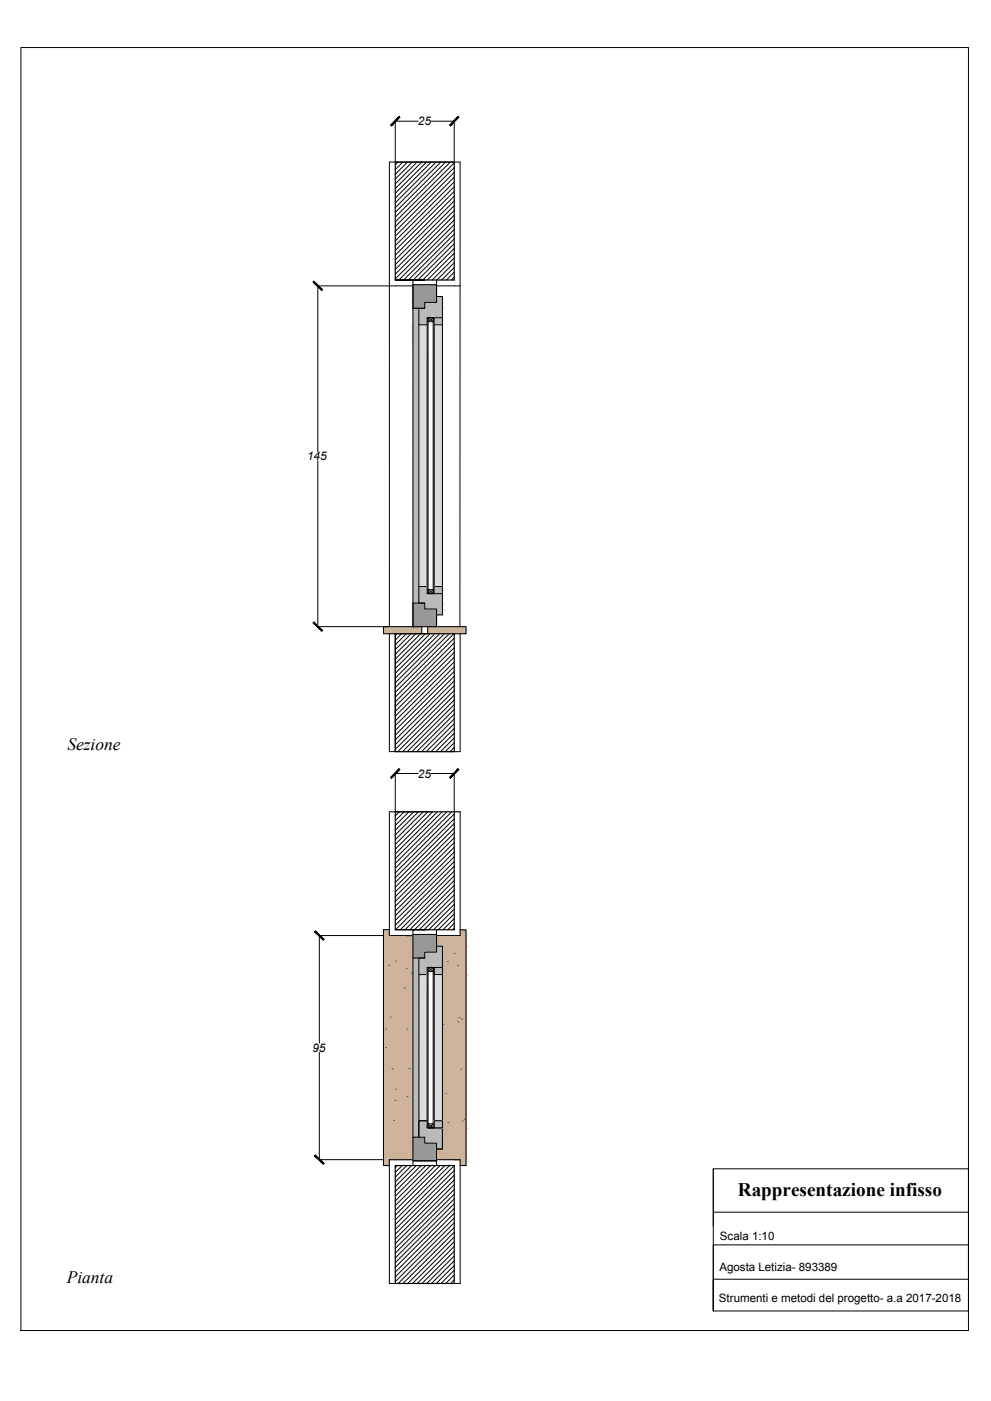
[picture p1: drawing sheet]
<svg xmlns="http://www.w3.org/2000/svg" width="420mm" height="594mm" viewBox="0 0 420 594" stroke-linecap="round" stroke-linejoin="round" font-family="sans-serif">
<defs><g id="words">
<text font-size="8.1" x="312.8" y="507.1">Rappresentazione infisso</text>
<g font-size="7.4">
<text x="28.6" y="317.9">Sezione</text>
<text x="28.3" y="544.2">Pianta</text>
</g>
<g font-size="5">
<text x="177.2" y="53.2">25</text>
<text x="130.2" y="195.3">145</text>
<text x="177.2" y="329.8">25</text>
<text x="132.4" y="446">95</text>
</g>
<g font-size="4.9">
<text x="305.2" y="525.8">Scala 1:10</text>
<text x="305" y="539.1">Agosta Letizia- 893389</text>
<text x="304.8" y="552.3">Strumenti e metodi del progetto- a.a 2017-2018</text>
</g>
</g></defs>
<!-- layer: 0 -->
<g fill="none" stroke="#000" stroke-width=".42">
<path d="M8.9 20.2h401.7v544h-401.7zM167.6 51.2v17.5M167.6 51.4h9.7M182.9 51.4h9.7M192.6 51.2v17.5M168.7 68.7l-1.1 1.2M170.8 68.7l-3.2 3.2M172.8 68.7l-5.2 5.2M174.8 68.7l-7.2 7.2M176.8 68.7l-9.2 9.3M178.8 68.7l-11.2 11.3M180.8 68.7l-13.2 13.3"/>
<path d="M182.9 68.7l-15.3 15.3M184.9 68.7l-17.3 17.3M186.9 68.7l-19.3 19.3M188.9 68.7l-21.3 21.4M190.9 68.7l-23.3 23.4M192.6 69.1l-25 25M192.6 71.1l-25 25M192.6 73.1l-25 25M192.6 75.1l-25 25M192.6 77.1l-25 25M192.6 79.2l-25 25M192.6 81.2l-25 25"/>
<path d="M192.6 83.2l-25 25M192.6 85.2l-25 25M192.6 87.2l-25 25M192.6 89.2l-25 25M192.6 91.2l-25 25M192.6 93.3l-25 25M192.6 95.3l-23.5 23.4M192.6 97.3l-21.5 21.4M192.6 99.3l-19.4 19.4M174.1 118.7h5h-11.5h12.5h-5v2M185.1 118.7v9.5M192.6 101.3l-17.4 17.4"/>
<path d="M192.6 103.3l-15.4 15.4M192.6 105.4l-13.4 13.3M192.6 107.4l-11.4 11.3M192.6 109.4l-9.4 9.3M192.6 111.4l-7.3 7.3M192.6 113.4l-5.3 5.3M192.6 115.4l-3.3 3.3M192.6 117.5l-1.3 1.2M134.6 121.2h40.5M134.7 121.2v70.4M175.1 120.7h10v7.5h-5v2.5h-5zM175.1 120.7v145"/>
<path d="M175.1 130.7h5M177.6 137.7v118h2.5M181.1 137.7v111M181.1 134.7h.4M181.5 134.7h2.2v1.7h-2.2zM181.5 134.7v117M181.5 134.7l2.2 1.7M183.7 134.7h.4v117M183.7 134.7v117M183.7 134.7l-2.2 1.7M185.1 125.7h2.5v9h-6.5v3h-3.5v-7M185.1 121.2h10"/>
<path d="M187.6 134.7v3h-3.5M187.6 137.7v111M134.7 195.4v70.3M177.6 248.7h3.5M181.1 248.7v3h6.5v9h-2.5M181.1 251.7h.4M181.5 250h2.2v1.7h-2.2zM181.5 250l2.2 1.7M183.7 251.7h.4M183.7 250l-2.2 1.7M184.1 251.7v-3h3.5v3M185.1 258.2v7.5"/>
<path d="M134.6 265.7h30.4M165.1 268.7v50h30v-50M165.1 265.7v-197h30l-.1 197M167.6 268.7h-5v-3h16.2v3M167.6 268.7h13.7v-3h16.3v3h-5M167.6 268.7v50M168.3 268.7l-.7 .7M170.3 268.7l-2.7 2.7M172.3 268.7l-4.7 4.7M174.3 268.7l-6.7 6.7M175.1 265.7v-10h5v2.5h5v7.5M175.1 265.7h10"/>
<path d="M176.3 268.7l-8.7 8.8M178.3 268.7l-10.7 10.8M180.4 268.7l-12.8 12.8M182.4 268.7l-14.8 14.8M184.4 268.7l-16.8 16.8M186.4 268.7l-18.8 18.8M188.4 268.7l-20.8 20.9M190.4 268.7l-22.8 22.9M192.4 268.7l-24.8 24.9M192.6 270.6l-25 25M192.6 272.6l-25 25M192.6 274.6l-25 25"/>
<path d="M192.6 276.6l-25 25.1M192.6 278.7l-25 25M192.6 280.7l-25 25M192.6 282.7l-25 25M192.6 284.7l-25 25M192.6 286.7l-25 25M192.6 288.7l-25 25M192.6 290.8l-25 25M192.6 292.8l-25 25M192.6 294.8l-24 23.9M192.6 296.8l-21.9 21.9M192.6 298.8l-19.9 19.9"/>
<path d="M192.6 300.8l-17.9 17.9M192.6 302.8l-15.9 15.9M192.6 304.9l-13.9 13.8M192.6 306.9l-11.9 11.8M192.6 308.9l-9.9 9.8M192.6 310.9l-7.8 7.8M192.6 312.9l-5.8 5.8M192.6 314.9l-3.8 3.8M192.6 317l-1.8 1.7M167.6 327.8v16.4M167.6 328h9.7M182.9 328h9.7"/>
<path d="M192.6 327.8v16.4M169.3 344.2l-1.7 1.8M171.3 344.2l-3.7 3.8M173.4 344.2l-5.8 5.8M175.4 344.2l-7.8 7.8M177.4 344.2l-9.8 9.8M179.4 344.2l-11.8 11.9M181.4 344.2l-13.8 13.9M182.6 344.2h-17.5v52.5h10M183.4 344.2l-15.8 15.9M185.4 344.2l-17.8 17.9M187.5 344.2l-19.9 19.9"/>
<path d="M189.5 344.2l-21.9 21.9M191.5 344.2l-23.9 23.9M192.6 345.2l-25 25M192.6 347.2l-25 25M192.6 349.2l-25 25M192.6 351.2l-25 25M192.6 353.2l-25 25M192.6 355.2l-25 25M192.6 357.3l-25 25M192.6 359.3l-25 25M195.1 344.2v52.5h-10M192.6 361.3l-25 25"/>
<path d="M192.6 363.3l-25 25M192.6 365.3l-25 25M192.6 367.3l-25 25M192.6 369.4l-24.9 24.8M192.6 371.4l-22.9 22.8M192.6 373.4l-20.9 20.8M192.6 375.4l-18.9 18.8M192.6 377.4l-16.8 16.8M192.6 379.4l-14.8 14.8M135.2 396.7h27.3M135.4 396.7v45.6M165.1 394.2h-2.5v100h2.5"/>
<path d="M167.6 394.2h12.5h-5v2M175.1 396.2v10h5v-2.5h5v-7.5M175.1 396.2h10M178.6 394.2h3M185.1 394.2v2M192.6 381.4l-12.8 12.8M192.6 383.5l-10.8 10.7M192.6 385.5l-8.8 8.7M192.6 387.5l-6.8 6.7M192.6 389.5l-4.8 4.7M192.6 391.5l-2.7 2.7M192.6 393.5l-.7 .7"/>
<path d="M195.1 394.3h2.5v99.9h-2.5M175.1 406.2v76M177.6 413.2v62M180.1 406.2h-2.5v7h3.5M181.5 410.2h2.2v1.7h-2.2zM181.5 410.2v68M181.5 411.9l2.2-1.7v68l-2.2-1.7M181.5 410.2l2.2 1.7M185.1 401.2h2.5v9h-6.5v65M187.6 410.2v3h-3.5v-3v65M187.6 413.2v62M135.4 446.1v45.6"/>
<path d="M181.4 478.2h2.7M181.5 476.5h2.2v1.7h-2.2zM183.7 476.5l-2.2 1.7M184.1 478.2v-3h3.5v3M184.1 475.2h3.5v3h-3.5zM135.2 491.7h27.3M168.4 494.2l-.8 .9M170.5 494.2l-2.9 2.9M172.5 494.2l-4.9 4.9M174.5 494.2l-6.9 7M175.1 482.2h5v2.5h5v7.5h-10zM175.1 491.7h-10v52.5h30v-52.5h-10"/>
<path d="M176.5 494.2l-8.9 9M177.6 482.2v-7h3.5v3h6.5v9h-2.5h2.5v-9h-6.5v-3h-3.5v7h2.5M178.5 494.2l-10.9 11M180.1 494.2h-5v-2h10v2M180.5 494.2l-12.9 13M182.6 494.2l-15 15M184.6 494.2l-17 17M186.6 494.2l-19 19M188.6 494.2l-21 21.1M190.6 494.2l-23 23.1M192.6 494.3l-25 25M192.6 496.3l-25 25"/>
<path d="M192.6 498.3l-25 25M302.4 495.6h108.2v60.3h-108.2v-28h108.2v14.5h-108.2v13.5zM302.4 495.6v24.3M192.6 500.3l-25 25M192.6 502.4l-25 25M192.6 504.4l-25 25M192.6 506.4l-25 25M192.6 508.4l-25 25M192.6 510.4l-25 25M192.6 512.4l-25 25M192.6 514.5l-25 25M192.6 516.5l-25 25"/>
<path d="M192.6 518.5l-25 25M302.4 514h108.2M192.6 520.5l-23.8 23.7M192.6 522.5l-21.7 21.7M192.6 524.5l-19.7 19.7M192.6 526.5l-17.7 17.7M192.6 528.5l-15.7 15.7M192.6 530.6l-13.7 13.6M192.6 532.6l-11.7 11.6M192.6 534.6l-9.7 9.6M192.6 536.6l-7.6 7.6M192.6 538.6l-5.6 5.6"/>
<path d="M192.6 540.6l-3.6 3.6M192.6 542.7l-1.6 1.5"/>
</g>
<path d="M167.6 68.7h25v50h-25zM167.6 268.7h25v50h-25zM192.6 344.2v50h-25v-50h27.5M167.6 494.2h25v50h-25z" fill="none" stroke="#000" stroke-width=".5"/>
<g fill="#ccb39a" stroke="#ccb39a" stroke-width=".42">
<path d="M162.6 396.7h3.7z"/>
<path d="M187.6 396.7h7.5z"/>
<path d="M170.1 396.7h5z"/>
<path d="M170.1 491.7h5z"/>
<path d="M195.1 394.3h2.5z"/>
<path d="M185.1 396.7h12.5z"/>
<path d="M192.6 491.7h5z"/>
<path d="M162.6 396.7h7.5zM162.6 396.7h7.5z"/>
<path d="M170.1 396.7l5 9.5v-9.5zM170.1 396.7l5 9.5h-5z"/>
<path d="M170.1 406.2l5 76v-76zM170.1 406.2l5 76h-5z"/>
<path d="M187.6 396.7l7.5 95v-95zM187.6 396.7l7.5 95h-7.5z"/>
<path d="M170.1 482.2l5 9.5v-9.5zM170.1 482.2l5 9.5h-5z"/>
<path d="M162.6 396.7l7.5 95v-95zM162.6 396.7l7.5 95h-7.5zM162.6 491.7h7.5z"/>
<path d="M192.6 491.7h2.5zM193.8 491.7h1.3zM192.6 491.7h2.5z"/>
<path d="M162.6 491.7h7.5zM162.6 491.7h7.5z"/>
<path d="M195.1 394.3l2.5 2.4v-2.4zM195.1 394.3l2.5 2.4h-2.5z"/>
<path d="M162.6 394.2l2.5 2.5v-2.5zM162.6 394.2l2.5 2.5h-2.5z"/>
<path d="M195.1 396.7h2.5zM185.1 396.7h12.5z"/>
<path d="M162.6 396.7h12.5zM162.6 396.7h12.5z"/>
<path d="M185.1 396.7l12.5 4.5v-4.5zM185.1 396.7l12.5 4.5h-12.5z"/>
<path d="M162.6 396.7l12.5 9.5v-9.5zM162.6 396.7l12.5 9.5h-12.5z"/>
<path d="M187.6 401.2l10 9v-9zM187.6 401.2l10 9h-10z"/>
<path d="M187.6 410.2l10 3v-3zM187.6 410.2l10 3h-10z"/>
<path d="M187.6 413.2l10 62v-62zM187.6 413.2l10 62h-10z"/>
<path d="M187.6 475.2l10 3v-3zM187.6 475.2l10 3h-10z"/>
<path d="M162.6 406.2l12.5 76v-76zM162.6 406.2l12.5 76h-12.5z"/>
<path d="M187.6 478.2l10 9v-9zM187.6 478.2l10 9h-10z"/>
<path d="M185.1 487.2l12.5 4.5v-4.5zM185.1 487.2l12.5 4.5h-12.5z"/>
<path d="M162.6 482.2l12.5 9.5v-9.5zM162.6 482.2l12.5 9.5h-12.5z"/>
<path d="M192.6 491.7h5zM192.6 491.7h5z"/>
<path d="M162.6 491.7h2.5zM162.6 491.7h12.5z"/>
<path d="M195.1 491.7l2.5 2.5v-2.5zM195.1 491.7l2.5 2.5h-2.5z"/>
<path d="M162.6 491.7l2.5 2.5v-2.5zM162.6 491.7l2.5 2.5h-2.5z"/>
<path d="M185.1 396.7l12.5 4.5v-4.5zM185.1 396.7l12.5 4.5h-12.5z"/>
<path d="M187.6 401.2l10 9v-9zM187.6 401.2l10 9h-10z"/>
<path d="M187.6 410.2l10 3v-3zM187.6 410.2l10 3h-10z"/>
<path d="M187.6 413.2l10 62v-62zM187.6 413.2l10 62h-10z"/>
<path d="M187.6 475.2l10 3v-3zM187.6 475.2l10 3h-10z"/>
<path d="M187.6 478.2l10 9v-9zM187.6 478.2l10 9h-10z"/>
<path d="M185.1 487.2l12.5 4.5v-4.5zM185.1 487.2l12.5 4.5h-12.5z"/>
<path d="M181.3 265.7l16.3 3v-3zM181.3 265.7l16.3 3h-16.3z"/>
<path d="M162.6 265.7l16.2 3v-3zM162.6 265.7l16.2 3h-16.2z"/>
</g>
<g fill="none" stroke="#545454" stroke-width=".42">
<path d="M175.2 266.2h.1M164.8 409.3h.1M167.9 407.5h.1M171.5 418.9h.1M172.3 410.8h.1M174.4 412.7h.1M189.7 407.8h.1M192.6 404.2h.1M193.9 409.4h.1M163.4 436.4h.1M165.5 431.3h.1M172.5 436.4h.1"/>
<path d="M187.7 434.4h.1M194.1 433.3h.1M194.7 431.4h.1M195.7 432.2h.1M163.5 444.1h.1M166.2 453.2h.1M173.4 453.2h.1M195.4 453.4h.1M166.9 475.2h.1M167.5 466.6h.1M167.8 461.9h.1M172.6 464.9h.1"/>
<path d="M188.9 463.8h.1M189.9 476h.1M196.1 475.3h.1M196.8 474.6h.1"/>
</g>
<g fill="#dcdcdc" stroke="#dcdcdc" stroke-width=".42">
<path d="M184.1 413.2l3.5 62v-62zM184.1 413.2l3.5 62h-3.5z"/>
<path d="M177.6 413.2l3.5 62v-62zM177.6 413.2l3.5 62h-3.5z"/>
<path d="M184.1 137.7l3.5 111v-111zM184.1 137.7l3.5 111h-3.5z"/>
<path d="M177.6 137.7l3.5 111v-111zM177.6 137.7l3.5 111h-3.5z"/>
</g>
<g fill="none" stroke="#dcdcdc" stroke-width=".42">
<path d="M178.3 137.7l-.7 .8M180.4 137.7l-2.8 2.8M181.1 139l-3.5 3.5M184.4 137.7l-.3 .3M186.4 137.7l-2.3 2.4M187.6 138.6l-3.5 3.5M181.1 141l-3.5 3.5M181.1 143.1l-3.5 3.5M181.1 145.1l-3.5 3.5M181.1 147.1l-3.5 3.5M181.1 149.1l-3.5 3.5M181.1 151.1l-3.5 3.5"/>
<path d="M181.1 153.1l-3.5 3.5M181.1 155.1l-3.5 3.5M181.1 157.2l-3.5 3.5M181.1 159.2l-3.5 3.5M187.6 140.6l-3.5 3.5M187.6 142.6l-3.5 3.5M187.6 144.6l-3.5 3.5M187.6 146.6l-3.5 3.5M187.6 148.6l-3.5 3.5M187.6 150.7l-3.5 3.5M187.6 152.7l-3.5 3.5M187.6 154.7l-3.5 3.5"/>
<path d="M187.6 156.7l-3.5 3.5M187.6 158.7l-3.5 3.5M181.1 161.2l-3.5 3.5M181.1 163.2l-3.5 3.5M181.1 165.2l-3.5 3.5M181.1 167.2l-3.5 3.5M181.1 169.2l-3.5 3.5M181.1 171.3l-3.5 3.5M181.1 173.3l-3.5 3.5M181.1 175.3l-3.5 3.5M181.1 177.3l-3.5 3.5M181.1 179.3l-3.5 3.5"/>
<path d="M187.6 160.7l-3.5 3.5M187.6 162.7l-3.5 3.6M187.6 164.8l-3.5 3.5M187.6 166.8l-3.5 3.5M187.6 168.8l-3.5 3.5M187.6 170.8l-3.5 3.5M187.6 172.8l-3.5 3.5M187.6 174.8l-3.5 3.5M187.6 176.9l-3.5 3.5M187.6 178.9l-3.5 3.5M181.1 181.3l-3.5 3.5M181.1 183.4l-3.5 3.5"/>
<path d="M181.1 185.4l-3.5 3.5M181.1 187.4l-3.5 3.5M181.1 189.4l-3.5 3.5M181.1 191.4l-3.5 3.5M181.1 193.4l-3.5 3.5M181.1 195.4l-3.5 3.6M181.1 197.5l-3.5 3.5M181.1 199.5l-3.5 3.5M187.6 180.9l-3.5 3.5M187.6 182.9l-3.5 3.5M187.6 184.9l-3.5 3.5M187.6 186.9l-3.5 3.5"/>
<path d="M187.6 189l-3.5 3.4M187.6 191l-3.5 3.5M187.6 193l-3.5 3.5M187.6 195l-3.5 3.5M187.6 197l-3.5 3.5M187.6 199l-3.5 3.5M181.1 201.5l-3.5 3.5M181.1 203.5l-3.5 3.5M181.1 205.5l-3.5 3.5M181.1 207.5l-3.5 3.5M181.1 209.6l-3.5 3.5M181.1 211.6l-3.5 3.5"/>
<path d="M181.1 213.6l-3.5 3.5M181.1 215.6l-3.5 3.5M181.1 217.6l-3.5 3.5M181.1 219.6l-3.5 3.5M187.6 201l-3.5 3.5M187.6 203.1l-3.5 3.5M187.6 205.1l-3.5 3.5M187.6 207.1l-3.5 3.5M187.6 209.1l-3.5 3.5M187.6 211.1l-3.5 3.5M187.6 213.1l-3.5 3.5M187.6 215.1l-3.5 3.5"/>
<path d="M187.6 217.2l-3.5 3.5M187.6 219.2l-3.5 3.5M181.1 221.6l-3.5 3.5M181.1 223.7l-3.5 3.5M181.1 225.7l-3.5 3.5M181.1 227.7l-3.5 3.5M181.1 229.7l-3.5 3.5M181.1 231.7l-3.5 3.5M181.1 233.7l-3.5 3.5M181.1 235.8l-3.5 3.5M181.1 237.8l-3.5 3.5M181.1 239.8l-3.5 3.5"/>
<path d="M187.6 221.2l-3.5 3.5M187.6 223.2l-3.5 3.5M187.6 225.2l-3.5 3.5M187.6 227.2l-3.5 3.5M187.6 229.3l-3.5 3.5M187.6 231.3l-3.5 3.5M187.6 233.3l-3.5 3.5M187.6 235.3l-3.5 3.5M187.6 237.3l-3.5 3.5M187.6 239.3l-3.5 3.5M181.1 241.8l-3.5 3.5M181.1 243.8l-3.5 3.5"/>
<path d="M181.1 245.8l-2.9 2.9M181.1 247.8l-.9 .9M187.6 241.3l-3.5 3.5M187.6 243.4l-3.5 3.5M187.6 245.4l-3.4 3.3M187.6 247.4l-1.4 1.3M178.9 413.2l-1.3 1.3M180.9 413.2l-3.3 3.4M181.1 415.1l-3.5 3.5M181.1 417.1l-3.5 3.5M181.1 419.1l-3.5 3.5M185 413.2l-.9 .9"/>
<path d="M187 413.2l-2.9 2.9M187.6 414.7l-3.5 3.5M187.6 416.7l-3.5 3.5M187.6 418.7l-3.5 3.5M181.1 421.2l-3.5 3.4M181.1 423.2l-3.5 3.4M181.1 425.2l-3.5 3.5M181.1 427.2l-3.5 3.5M181.1 429.2l-3.5 3.5M181.1 431.2l-3.5 3.5M181.1 433.2l-3.5 3.5M181.1 435.3l-3.5 3.4"/>
<path d="M181.1 437.3l-3.5 3.4M181.1 439.3l-3.5 3.5M187.6 420.7l-3.5 3.5M187.6 422.7l-3.5 3.5M187.6 424.7l-3.5 3.5M187.6 426.7l-3.5 3.6M187.6 428.8l-3.5 3.5M187.6 430.8l-3.5 3.5M187.6 432.8l-3.5 3.5M187.6 434.8l-3.5 3.5M187.6 436.8l-3.5 3.5M187.6 438.8l-3.5 3.5"/>
<path d="M181.1 441.3l-3.5 3.5M181.1 443.3l-3.5 3.5M181.1 445.3l-3.5 3.5M181.1 447.4l-3.5 3.4M181.1 449.4l-3.5 3.4M181.1 451.4l-3.5 3.5M181.1 453.4l-3.5 3.5M181.1 455.4l-3.5 3.5M181.1 457.4l-3.5 3.5M181.1 459.4l-3.5 3.5M187.6 440.9l-3.5 3.4M187.6 442.9l-3.5 3.5"/>
<path d="M187.6 444.9l-3.5 3.5M187.6 446.9l-3.5 3.5M187.6 448.9l-3.5 3.5M187.6 450.9l-3.5 3.5M187.6 452.9l-3.5 3.5M187.6 455l-3.5 3.5M187.6 457l-3.5 3.5M187.6 459l-3.5 3.5M181.1 461.5l-3.5 3.4M181.1 463.5l-3.5 3.4M181.1 465.5l-3.5 3.5M181.1 467.5l-3.5 3.5"/>
<path d="M181.1 469.5l-3.5 3.5M181.1 471.5l-3.5 3.5M181.1 473.5l-1.7 1.7M187.6 461l-3.5 3.5M187.6 463l-3.5 3.5M187.6 465l-3.5 3.5M187.6 467l-3.5 3.6M187.6 469.1l-3.5 3.5M187.6 471.1l-3.5 3.5M187.6 473.1l-2.2 2.1M187.6 475.1l-.1 .1"/>
</g>
<g fill="#bababa" stroke="#bababa" stroke-width=".42">
<path d="M175.1 406.2l2.5 7v-7zM175.1 406.2l2.5 7h-2.5z"/>
<path d="M175.1 413.2l2.5 62v-62zM175.1 413.2l2.5 62h-2.5z"/>
<path d="M175.1 475.2l2.5 7v-7zM175.1 475.2l2.5 7h-2.5z"/>
<path d="M175.1 130.7l2.5 7v-7zM175.1 130.7l2.5 7h-2.5z"/>
<path d="M175.1 137.7l2.5 111v-111zM175.1 137.7l2.5 111h-2.5z"/>
<path d="M175.1 248.7l2.5 7v-7zM175.1 248.7l2.5 7h-2.5z"/>
<path d="M185.1 125.7l2.5 2.5v-2.5zM185.1 125.7l2.5 2.5h-2.5z"/>
<path d="M180.1 128.2l7.5 2.5v-2.5zM180.1 128.2l7.5 2.5h-7.5z"/>
<path d="M177.6 130.7l10 4v-4zM177.6 130.7l10 4h-10z"/>
<path d="M177.6 134.7l3.5 3v-3zM177.6 134.7l3.5 3h-3.5z"/>
<path d="M177.6 248.7l3.5 3v-3zM177.6 248.7l3.5 3h-3.5z"/>
<path d="M177.6 251.7l10 4v-4zM177.6 251.7l10 4h-10z"/>
<path d="M180.1 255.7l7.5 2.5v-2.5zM180.1 255.7l7.5 2.5h-7.5z"/>
<path d="M185.1 258.2l2.5 2.5v-2.5zM185.1 258.2l2.5 2.5h-2.5z"/>
<path d="M185.1 401.2l2.5 2.5v-2.5zM185.1 401.2l2.5 2.5h-2.5z"/>
<path d="M180.1 403.7l7.5 2.5v-2.5zM180.1 403.7l7.5 2.5h-7.5z"/>
<path d="M177.6 406.2l10 4v-4zM177.6 406.2l10 4h-10z"/>
<path d="M177.6 410.2l3.5 3v-3zM177.6 410.2l3.5 3h-3.5z"/>
<path d="M177.6 475.2l3.5 3v-3zM177.6 475.2l3.5 3h-3.5z"/>
<path d="M177.6 478.2l10 4v-4zM177.6 478.2l10 4h-10z"/>
<path d="M180.1 482.2l7.5 2.5v-2.5zM180.1 482.2l7.5 2.5h-7.5z"/>
<path d="M185.1 484.7l2.5 2.5v-2.5zM185.1 484.7l2.5 2.5h-2.5z"/>
<path d="M184.1 134.7l3.5 3v-3zM184.1 134.7l3.5 3h-3.5z"/>
<path d="M184.1 248.7l3.5 3v-3zM184.1 248.7l3.5 3h-3.5z"/>
<path d="M184.1 410.2l3.5 3v-3zM184.1 410.2l3.5 3h-3.5z"/>
<path d="M184.1 475.2l3.5 3v-3zM184.1 475.2l3.5 3h-3.5z"/>
</g>
<g fill="none" stroke="#bababa" stroke-width=".42">
<path d="M175.3 130.7l-.2 .2M177.3 130.7l-2.2 2.2M177.6 138.5l-2.5 2.5M179.3 130.7l-4.2 4.2M181.1 135l-2.8 2.7M181.1 137l-.7 .7M181.8 128.2l-1.7 1.7M183.8 128.2l-8.7 8.8M186.3 125.7l-1.2 1.3M187.6 126.5l-12.5 12.5M187.6 128.5l-6.3 6.2M187.6 130.5l-4.2 4.2"/>
<path d="M187.6 132.5l-3.5 3.5M187.6 134.5l-3.2 3.2M187.6 136.6l-1.2 1.1M177.6 140.5l-2.5 2.5M177.6 142.5l-2.5 2.5M177.6 144.5l-2.5 2.5M177.6 146.6l-2.5 2.5M177.6 148.6l-2.5 2.5M177.6 150.6l-2.5 2.5M177.6 152.6l-2.5 2.5M177.6 154.6l-2.5 2.5M177.6 156.6l-2.5 2.5"/>
<path d="M177.6 158.6l-2.5 2.5M177.6 160.7l-2.5 2.5M177.6 162.7l-2.5 2.5M177.6 164.7l-2.5 2.5M177.6 166.7l-2.5 2.5M177.6 168.7l-2.5 2.5M177.6 170.7l-2.5 2.5M177.6 172.7l-2.5 2.5M177.6 174.8l-2.5 2.5M177.6 176.8l-2.5 2.5M177.6 178.8l-2.5 2.5M177.6 180.8l-2.5 2.5"/>
<path d="M177.6 182.8l-2.5 2.5M177.6 184.8l-2.5 2.5M177.6 186.9l-2.5 2.5M177.6 188.9l-2.5 2.5M177.6 190.9l-2.5 2.5M177.6 192.9l-2.5 2.5M177.6 194.9l-2.5 2.5M177.6 196.9l-2.5 2.5M177.6 199l-2.5 2.5M177.6 201l-2.5 2.5M177.6 203l-2.5 2.5M177.6 205l-2.5 2.5"/>
<path d="M177.6 207l-2.5 2.5M177.6 209l-2.5 2.5M177.6 211l-2.5 2.5M177.6 213.1l-2.5 2.5M177.6 215.1l-2.5 2.5M177.6 217.1l-2.5 2.5M177.6 219.1l-2.5 2.5M177.6 221.1l-2.5 2.5M177.6 223.1l-2.5 2.5M177.6 225.1l-2.5 2.5M177.6 227.2l-2.5 2.5M177.6 229.2l-2.5 2.5"/>
<path d="M177.6 231.2l-2.5 2.5M177.6 233.2l-2.5 2.5M177.6 235.2l-2.5 2.5M177.6 237.2l-2.5 2.5M177.6 239.3l-2.5 2.5M177.6 241.3l-2.5 2.5M177.6 243.3l-2.5 2.5M177.6 245.3l-2.5 2.5M177.6 247.3l-2.5 2.5M178.2 248.7l-3.1 3.1M180.2 248.7l-5.1 5.1M181.1 249.9l-5.9 5.8"/>
<path d="M181.2 251.7l-4 4M183.2 251.7l-4 4M184.2 248.7l-.1 .2M186.2 248.7l-2.1 2.2M187.6 249.4l-7.5 7.5M187.6 251.4l-6.8 6.8M187.6 253.4l-4.8 4.8M187.6 255.4l-2.8 2.8M187.6 257.5l-2.5 2.5M187.6 259.5l-1.3 1.2M175.8 406.2l-.7 .8M177.6 414.5l-2.5 2.6"/>
<path d="M177.6 416.6l-2.5 2.5M177.6 418.6l-2.5 2.5M177.9 406.2l-2.8 2.8M179.9 406.2l-4.8 4.8M180.4 403.7l-.3 .3M181.1 411.1l-2.2 2.1M181.1 413.1l-.2 .1M182.4 403.7l-2.3 2.3M184.4 403.7l-9.3 9.4M186.9 401.2l-1.8 1.9M187.6 402.6l-12.5 12.5M187.6 404.6l-5.7 5.6"/>
<path d="M187.6 406.6l-3.7 3.6M187.6 408.6l-3.5 3.5M187.6 412.6l-.6 .6M187.6 410.6l-2.6 2.6M177.6 420.6l-2.5 2.5M177.6 422.6l-2.5 2.5M177.6 424.6l-2.5 2.6M177.6 426.6l-2.5 2.6M177.6 428.7l-2.5 2.5M177.6 430.7l-2.5 2.5M177.6 432.7l-2.5 2.5M177.6 434.7l-2.5 2.5"/>
<path d="M177.6 436.7l-2.5 2.5M177.6 438.7l-2.5 2.6M177.6 442.8l-2.5 2.5M177.6 444.8l-2.5 2.5M177.6 446.8l-2.5 2.5M177.6 448.8l-2.5 2.5M177.6 450.8l-2.5 2.6M177.6 452.9l-2.5 2.5M177.6 454.9l-2.5 2.5M177.6 456.9l-2.5 2.5M177.6 458.9l-2.5 2.5M177.6 440.8l-2.5 2.5"/>
<path d="M177.6 465l-2.5 2.5M177.6 467l-2.5 2.5M177.6 469l-2.5 2.5M177.6 471l-2.5 2.5M177.6 473l-2.5 2.5M177.6 475l-2.5 2.5M177.6 460.9l-2.5 2.5M177.6 462.9l-2.5 2.5M179.4 475.2l-4.3 4.3M181.1 475.6l-6 6M181.1 477.6l-4.7 4.6M182.4 478.2l-4 4"/>
<path d="M185.4 475.2l-1.3 1.4M187.5 475.2l-7.4 7.4M187.6 477.1l-7.5 7.5M187.6 479.1l-5.6 5.6M187.6 481.2l-3.6 3.5M187.6 483.2l-2.5 2.5M187.6 485.2l-2.1 2M187.6 487.2h-.1"/>
</g>
<g fill="#989898" stroke="#989898" stroke-width=".42">
<path d="M175.1 120.7l10 7.5v-7.5zM175.1 120.7l10 7.5h-10z"/>
<path d="M175.1 128.2l5 2.5v-2.5zM175.1 128.2l5 2.5h-5z"/>
<path d="M175.1 255.7l5 2.5v-2.5zM175.1 255.7l5 2.5h-5z"/>
<path d="M175.1 258.2l10 7.5v-7.5zM175.1 258.2l10 7.5h-10z"/>
<path d="M175.1 396.2l10 7.5v-7.5zM175.1 396.2l10 7.5h-10z"/>
<path d="M175.1 403.7l5 2.5v-2.5zM175.1 403.7l5 2.5h-5z"/>
<path d="M175.1 482.2l5 2.5v-2.5zM175.1 482.2l5 2.5h-5z"/>
<path d="M175.1 484.7l10 7.5v-7.5zM175.1 484.7l10 7.5h-10z"/>
</g>
<g fill="none" stroke="#989898" stroke-width=".42">
<path d="M175.2 120.7l-.1 .1M177.2 120.7l-2.1 2.2M179.2 120.7l-4.1 4.2M180.1 129.9l-.8 .8M181.2 120.7l-6.1 6.2M183.3 120.7l-8.2 8.2M185.1 120.9l-9.8 9.8M185.1 122.9l-7.8 7.8M185.1 124.9l-3.3 3.3M185.1 127l-1.3 1.2M175.2 255.7l-.1 .2M177.2 255.7l-2.1 2.2"/>
<path d="M179.2 255.7l-4.1 4.2M180.1 256.9l-5 5M180.8 258.2l-5.7 5.7M182.8 258.2l-7.5 7.5M184.8 258.2l-7.5 7.5M185.1 260l-5.8 5.7M185.1 262l-3.8 3.7M185.1 264l-1.8 1.7M175.8 396.2l-.7 .7M177.8 396.2l-2.7 2.7M179.8 396.2l-4.7 4.8M181.8 396.2l-6.7 6.8"/>
<path d="M183.8 396.2l-8.7 8.8M185.1 397l-9.3 9.2M185.1 399l-4.7 4.7M180.1 404l-2.2 2.2M180.1 406l-.2 .2M185.1 401l-2.7 2.7M185.1 403.1l-.7 .6M176.4 482.2l-1.3 1.4M178.4 482.2l-3.3 3.4M180.1 482.6l-5 5M180.1 484.6l-5 5M182 484.7l-6.9 6.9"/>
<path d="M184 484.7l-7.5 7.5M185.1 485.7l-6.6 6.5M185.1 487.7l-4.6 4.5M185.1 489.7l-2.6 2.5M185.1 491.7l-.5 .5"/>
</g>
<g fill="#cef3fc" stroke="#cef3fc" stroke-width=".42">
<path d="M183.7 410.2l.4 1.7v-1.7zM183.7 410.2l.4 1.7h-.4z"/>
<path d="M181.1 410.2l.4 3v-3zM181.1 410.2l.4 3h-.4z"/>
<path d="M183.7 411.9l.4 63.3v-63.3zM183.7 411.9l.4 63.3h-.4z"/>
<path d="M181.1 413.2l.4 62v-62zM181.1 413.2l.4 62h-.4z"/>
<path d="M181.1 475.2l.4 1.3v-1.3zM181.1 475.2l.4 1.3h-.4z"/>
<path d="M183.7 475.2l.4 3v-3zM183.7 475.2l.4 3h-.4z"/>
<path d="M181.1 476.5l.4 1.7v-1.7zM181.1 476.5l.4 1.7h-.4z"/>
<path d="M181.1 134.7l.4 3v-3zM181.1 134.7l.4 3h-.4z"/>
<path d="M181.1 137.7l.4 111v-111zM181.1 137.7l.4 111h-.4z"/>
<path d="M181.1 248.7l.4 1.3v-1.3zM181.1 248.7l.4 1.3h-.4z"/>
<path d="M181.1 250l.4 1.7v-1.7zM181.1 250l.4 1.7h-.4z"/>
<path d="M183.7 134.7l.4 1.7v-1.7zM183.7 134.7l.4 1.7h-.4z"/>
<path d="M183.7 136.4l.4 1.3v-1.3zM183.7 136.4l.4 1.3h-.4z"/>
<path d="M183.7 137.7l.4 114v-114zM183.7 137.7l.4 114h-.4z"/>
</g>
<g fill="none" stroke="#cef3fc" stroke-width=".42">
<path d="M181.3 134.7l-.2 .3M181.5 136.6l-.4 .4M181.5 138.6l-.4 .4M184.1 136l-.4 .4M184.1 138l-.4 .4M181.5 140.6l-.4 .4M181.5 142.6l-.4 .5M181.5 144.7l-.4 .4M181.5 146.7l-.4 .4M181.5 148.7l-.4 .4M181.5 150.7l-.4 .4M181.5 152.7l-.4 .4"/>
<path d="M181.5 154.7l-.4 .4M181.5 156.8l-.4 .4M181.5 158.8l-.4 .4M184.1 146.1l-.4 .4M184.1 156.2l-.4 .4M184.1 140.1l-.4 .3M184.1 142.1l-.4 .4M184.1 144.1l-.4 .4M184.1 148.1l-.4 .4M184.1 150.1l-.4 .4M184.1 152.1l-.4 .4M184.1 154.2l-.4 .4"/>
<path d="M184.1 158.2l-.4 .4M181.5 160.8l-.4 .4M181.5 162.8l-.4 .4M181.5 164.8l-.4 .4M181.5 166.8l-.4 .4M181.5 168.9l-.4 .3M181.5 170.9l-.4 .4M181.5 172.9l-.4 .4M181.5 174.9l-.4 .4M181.5 176.9l-.4 .4M181.5 178.9l-.4 .4M184.1 166.3l-.4 .4"/>
<path d="M184.1 170.3l-.4 .4M184.1 160.2l-.4 .4M184.1 162.2l-.4 .4M184.1 164.2l-.4 .4M184.1 168.3l-.4 .4M184.1 172.3l-.4 .4M184.1 174.3l-.4 .4M184.1 176.3l-.4 .4M184.1 178.3l-.4 .4M181.5 180.9l-.4 .4M181.5 183l-.4 .4M181.5 185l-.4 .4"/>
<path d="M181.5 187l-.4 .4M181.5 189l-.4 .4M181.5 191l-.4 .4M181.5 193l-.4 .4M181.5 195l-.4 .4M181.5 197.1l-.4 .4M181.5 199.1l-.4 .4M184.1 180.4l-.4 .4M184.1 190.4l-.4 .4M184.1 194.5l-.4 .4M184.1 182.4l-.4 .4M184.1 184.4l-.4 .4"/>
<path d="M184.1 186.4l-.4 .4M184.1 188.4l-.4 .4M184.1 192.4l-.4 .4M184.1 196.5l-.4 .4M184.1 198.5l-.4 .4M181.5 201.1l-.4 .4M181.5 203.1l-.4 .4M181.5 205.1l-.4 .4M181.5 207.1l-.4 .4M181.5 209.2l-.4 .4M181.5 211.2l-.4 .4M181.5 213.2l-.4 .4"/>
<path d="M181.5 215.2l-.4 .4M181.5 217.2l-.4 .4M181.5 219.2l-.4 .4M184.1 204.5l-.4 .4M184.1 214.6l-.4 .4M184.1 218.6l-.4 .5M184.1 200.5l-.4 .4M184.1 202.5l-.4 .4M184.1 206.6l-.4 .4M184.1 208.6l-.4 .4M184.1 210.6l-.4 .4M184.1 212.6l-.4 .4"/>
<path d="M184.1 216.6l-.4 .4M181.5 221.3l-.4 .3M181.5 223.3l-.4 .4M181.5 225.3l-.4 .4M181.5 227.3l-.4 .4M181.5 229.3l-.4 .4M181.5 231.3l-.4 .4M181.5 233.3l-.4 .4M181.5 235.3l-.4 .5M181.5 237.4l-.4 .4M181.5 239.4l-.4 .4M184.1 228.7l-.4 .4"/>
<path d="M184.1 238.8l-.4 .4M184.1 220.7l-.4 .4M184.1 222.7l-.4 .4M184.1 224.7l-.4 .4M184.1 226.7l-.4 .4M184.1 230.7l-.4 .4M184.1 232.8l-.4 .4M184.1 234.8l-.4 .4M184.1 236.8l-.4 .4M181.5 241.4l-.4 .4M181.5 243.4l-.4 .4M181.5 245.4l-.4 .4"/>
<path d="M181.5 247.4l-.4 .4M181.5 249.5l-.4 .4M181.5 251.5l-.3 .2M184.1 242.8l-.4 .4M184.1 240.8l-.4 .4M184.1 244.8l-.4 .4M184.1 246.9l-.4 .4M184.1 248.9l-.4 .4M184.1 250.9l-.4 .4M181.5 410.7l-.4 .4M181.5 412.7l-.4 .4M181.5 414.7l-.4 .4"/>
<path d="M181.5 416.7l-.4 .4M181.5 418.7l-.4 .4M183.9 410.2l-.2 .3M184.1 412.1l-.4 .4M184.1 414.1l-.4 .4M184.1 416.1l-.4 .4M184.1 418.2l-.4 .4M181.5 420.8l-.4 .4M181.5 422.8l-.4 .4M181.5 424.8l-.4 .4M181.5 426.8l-.4 .4M181.5 428.8l-.4 .4"/>
<path d="M181.5 430.8l-.4 .4M181.5 432.8l-.4 .4M181.5 434.9l-.4 .4M181.5 436.9l-.4 .4M181.5 438.9l-.4 .4M184.1 420.2l-.4 .4M184.1 422.2l-.4 .4M184.1 424.2l-.4 .4M184.1 426.2l-.4 .4M184.1 428.2l-.4 .4M184.1 430.3l-.4 .3M184.1 432.3l-.4 .4"/>
<path d="M184.1 434.3l-.4 .4M184.1 436.3l-.4 .4M184.1 438.3l-.4 .4M181.5 440.9l-.4 .4M181.5 442.9l-.4 .4M181.5 444.9l-.4 .4M181.5 447l-.4 .4M181.5 449l-.4 .4M181.5 451l-.4 .4M181.5 453l-.4 .4M181.5 455l-.4 .4M181.5 457l-.4 .4"/>
<path d="M181.5 459l-.4 .4M184.1 440.3l-.4 .4M184.1 442.3l-.4 .4M184.1 444.3l-.4 .5M184.1 446.4l-.4 .4M184.1 448.4l-.4 .4M184.1 450.4l-.4 .4M184.1 452.4l-.4 .4M184.1 454.4l-.4 .4M184.1 456.4l-.4 .4M184.1 458.5l-.4 .4M181.5 461.1l-.4 .4"/>
<path d="M181.5 463.1l-.4 .4M181.5 465.1l-.4 .4M181.5 467.1l-.4 .4M181.5 469.1l-.4 .4M181.5 471.1l-.4 .4M181.5 473.2l-.4 .3M181.5 475.2l-.4 .4M181.5 477.2l-.4 .4M184.1 460.5l-.4 .4M184.1 462.5l-.4 .4M184.1 464.5l-.4 .4M184.1 466.5l-.4 .4"/>
<path d="M184.1 468.5l-.4 .4M184.1 470.6l-.4 .4M184.1 472.6l-.4 .4M184.1 474.6l-.4 .4M184.1 476.6l-.4 .4"/>
</g>
<g fill="#000" stroke="#000" stroke-width=".42">
<path d="M169.2 49.4l-3.2 4 3.6-3.6zM169.2 49.4l-3.2 4-.4-.4z"/>
<path d="M194.2 49.4l-3.6 3.6 .4 .4zM194.2 49.4l.4 .4-3.6 3.6z"/>
<path d="M132.8 119.6l3.5 3.6 .4-.4zM133.1 119.2l3.6 3.6-3.9-3.2z"/>
<path d="M132.8 264.1l3.9 3.2-3.6-3.6zM132.8 264.1l3.9 3.2-.4 .4z"/>
<path d="M169.2 326l-3.2 4 3.6-3.6zM169.2 326l-3.2 4-.4-.4z"/>
<path d="M190.6 329.6l.4 .4 3.2-4zM194.2 326l.4 .4-3.6 3.6z"/>
<path d="M133.4 395.1l3.6 3.6 .4-.4zM133.8 394.7l3.6 3.6-4-3.2z"/>
<path d="M133.8 489.8l-.4 .3 4 3.2zM133.4 490.1l4 3.2-.4 .4z"/>
</g>
<use href="#words"/>
</svg>
